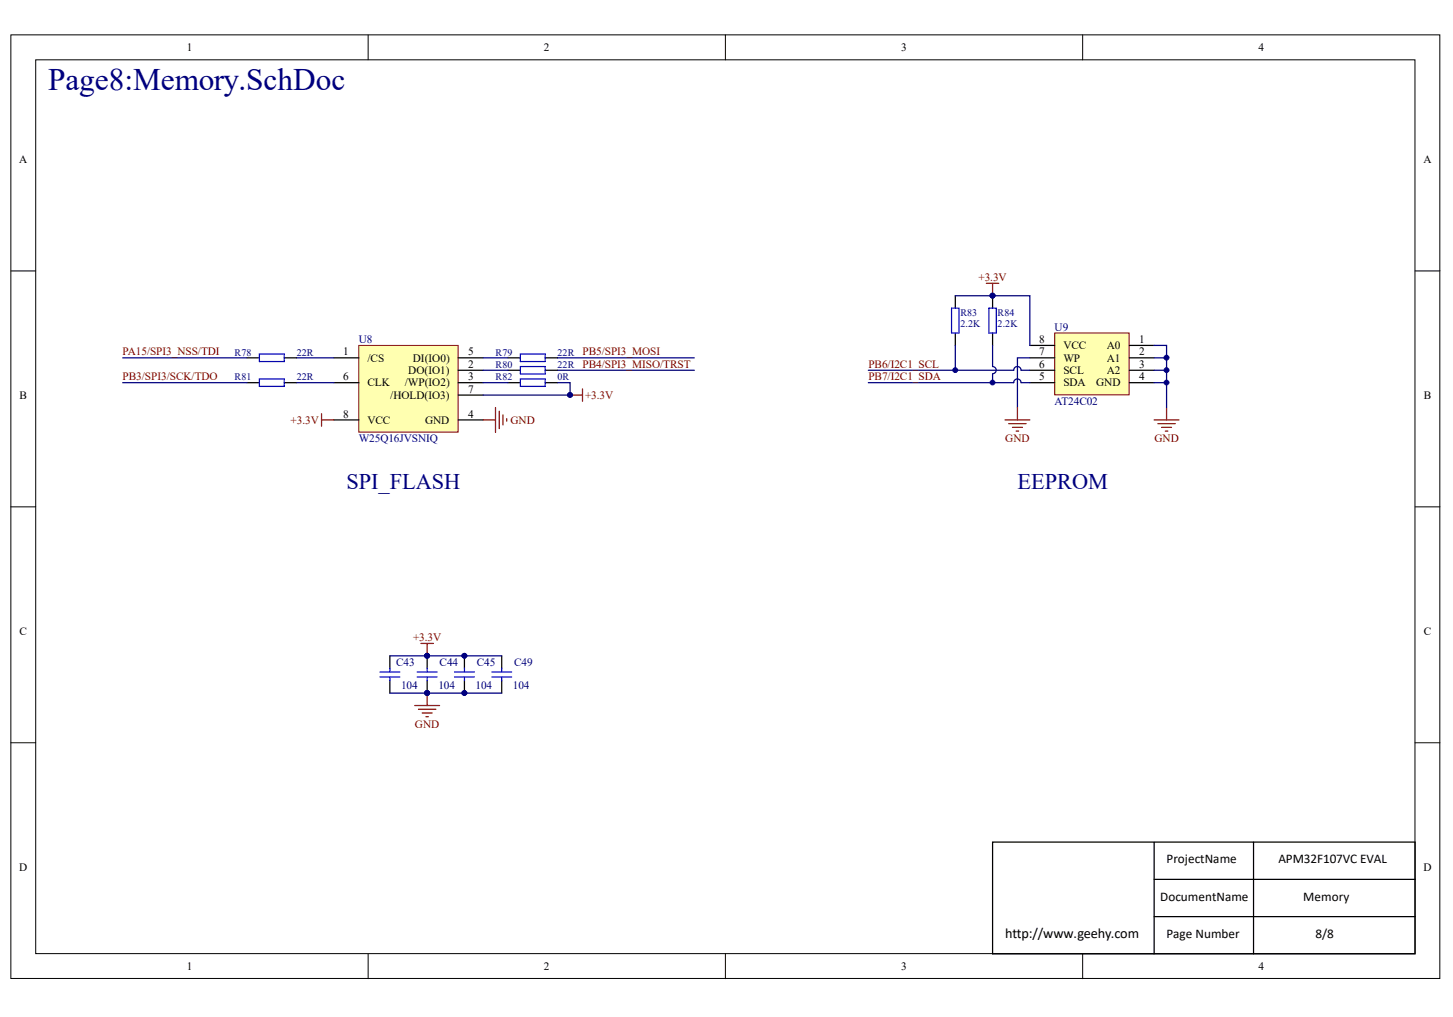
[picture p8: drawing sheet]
<svg xmlns="http://www.w3.org/2000/svg" width="289mm" height="202mm" viewBox="0 0 289 202" stroke-linecap="round" stroke-linejoin="round" font-family="sans-serif">
<defs><g id="words">
<text font-size="6.2" fill="#000080" x="9.6" y="17.9">Page8:Memory.SchDoc</text>
<g font-size="4.4" fill="#000080">
<text x="68.9" y="97.3">SPI_FLASH</text>
<text x="202.3" y="97.3">EEPROM</text>
</g>
<text font-size="2.8" x="199.9" y="186.4">http://www.geehy.com</text>
<g font-size="2.6">
<text x="232" y="171.6">ProjectName</text>
<text x="254.2" y="171.6">APM32F107VC EVAL</text>
<text x="230.7" y="179">DocumentName</text>
<text x="259.2" y="179">Memory</text>
<text x="232" y="186.4">Page Number</text>
<text x="261.6" y="186.4">8/8</text>
</g>
<g font-size="2.2">
<text x="37.1" y="10.2">1</text>
<text x="108.2" y="10.2">2</text>
<text x="179.2" y="10.2">3</text>
<text x="250.3" y="10.2">4</text>
<text x="3.8" y="32.4">A</text>
<text x="283" y="32.4">A</text>
<text x="68.2" y="70.6">1</text>
<text x="73.1" y="71.9">/CS</text>
<text x="82.1" y="71.9">DI(IO0)</text>
<text x="93.1" y="70.6">5</text>
<text x="206.6" y="70.6">7</text>
<text x="206.6" y="68.2">8</text>
<text x="211.4" y="71.9">WP</text>
<text x="211.4" y="69.4">VCC</text>
<text x="220.1" y="69.4">A0</text>
<text x="220.1" y="71.9">A1</text>
<text x="226.5" y="68.2">1</text>
<text x="226.5" y="70.6">2</text>
<text x="68.2" y="75.6">6</text>
<text x="73.1" y="76.8">CLK</text>
<text x="80.5" y="76.8">/WP(IO2)</text>
<text x="81.2" y="74.4">DO(IO1)</text>
<text x="93.1" y="73.1">2</text>
<text x="93.1" y="75.6">3</text>
<text x="206.6" y="75.6">5</text>
<text x="206.6" y="73.1">6</text>
<text x="211.4" y="76.8">SDA</text>
<text x="211.4" y="74.4">SCL</text>
<text x="218" y="76.8">GND</text>
<text x="220.1" y="74.4">A2</text>
<text x="226.5" y="73.1">3</text>
<text x="226.5" y="75.6">4</text>
<text x="3.9" y="79.3">B</text>
<text x="68.2" y="83">8</text>
<text x="77.6" y="79.3">/HOLD(IO3)</text>
<text x="93.1" y="83">4</text>
<text x="93.1" y="78">7</text>
<text x="283.1" y="79.3">B</text>
<text x="73.1" y="84.2">VCC</text>
<text x="84.5" y="84.2">GND</text>
<text x="3.9" y="126.2">C</text>
<text x="283.1" y="126.2">C</text>
<text x="3.8" y="173.1">D</text>
<text x="283" y="173.1">D</text>
<text x="37.1" y="192.8">1</text>
<text x="108.2" y="192.8">2</text>
<text x="179.2" y="192.8">3</text>
<text x="250.3" y="192.8">4</text>
</g>
<g font-size="2.2" fill="#800000">
<text x="194.6" y="55.8">+3.3V</text>
<text x="24.4" y="70.6">PA15/SPI3_NSS/TDI</text>
<text x="115.8" y="70.6">PB5/SPI3_MOSI</text>
<text x="24.4" y="75.6">PB3/SPI3/SCK/TDO</text>
<text x="115.8" y="73.1">PB4/SPI3_MISO/TRST</text>
<text x="172.7" y="73.1">PB6/I2C1_SCL</text>
<text x="172.7" y="75.6">PB7/I2C1_SDA</text>
<text x="116.3" y="79.3">+3.3V</text>
<text x="57.8" y="84.2">+3.3V</text>
<text x="101.5" y="84.2">GND</text>
<text x="199.9" y="87.9">GND</text>
<text x="229.6" y="87.9">GND</text>
<text x="82.1" y="127.4">+3.3V</text>
<text x="82.5" y="144.7">GND</text>
</g>
<g font-size="2.2" fill="#000080">
<text x="209.7" y="65.7">U9</text>
<text x="71.3" y="68.2">U8</text>
<text x="209.7" y="80.5">AT24C02</text>
<text x="71.3" y="87.9">W25Q16JVSNIQ</text>
<text x="78.8" y="132.3">C43</text>
<text x="79.8" y="137">104</text>
<text x="87.2" y="137">104</text>
<text x="87.4" y="132.3">C44</text>
<text x="94.6" y="137">104</text>
<text x="94.8" y="132.3">C45</text>
<text x="102" y="137">104</text>
<text x="102.2" y="132.3">C49</text>
</g>
<g font-size="2" fill="#000080">
<text x="191" y="62.8">R83</text>
<text x="191" y="65">2.2K</text>
<text x="198.4" y="62.8">R84</text>
<text x="198.4" y="65">2.2K</text>
<text x="46.7" y="70.7">R78</text>
<text x="59" y="70.7">22R</text>
<text x="98.5" y="70.7">R79</text>
<text x="110.9" y="70.7">22R</text>
<text x="46.7" y="75.6">R81</text>
<text x="59" y="75.6">22R</text>
<text x="98.5" y="75.6">R82</text>
<text x="98.5" y="73.2">R80</text>
<text x="110.9" y="75.6">0R</text>
<text x="110.9" y="73.2">22R</text>
</g>
</g></defs>
<g fill="#fff" stroke="#000" stroke-width=".2">
<path d="M2.2 6.9h284.1v187.6h-284.1z"/>
<path d="M7.1 11.9h274.3v177.6h-274.3z"/>
</g>
<path d="M73.2 7v4.9M144.2 7v4.9M215.3 7v4.9M2.2 53.8h4.9M281.4 53.8h4.9M2.2 100.7h4.9M281.4 100.7h4.9M2.2 147.6h4.9M281.4 147.6h4.9M73.2 189.6v4.9M144.2 189.6v4.9M215.3 189.6v4.9" fill="none" stroke="#000" stroke-width=".2"/>
<g fill="none" stroke="#000" stroke-width=".25">
<path d="M77.5 130.4v2.4M77.5 135.3v2.5M84.9 130.4v2.4M84.9 135.3v2.5M92.4 130.4v2.4M92.4 135.3v2.5M99.8 130.4v2.4M99.8 135.3v2.5M197.4 167.4h84v22.2h-84zM229.5 167.4v22.2M229.5 174.8h51.9M249.3 167.4v22.2"/>
<path d="M229.5 182.2h51.9"/>
</g>
<g fill="#000080" stroke="#000080" stroke-width=".2">
<circle cx="84.9" cy="137.7" r=".48"/>
<circle cx="84.9" cy="130.3" r=".48"/>
<circle cx="92.3" cy="137.7" r=".48"/>
<circle cx="92.3" cy="130.3" r=".48"/>
</g>
<g fill="none" stroke="#00f" stroke-width=".25">
<path d="M75.5 133.6h4M75.5 134.6h4M77.5 132.8v.8M77.5 134.6v.7M83 133.6h3.9M83 134.6h3.9M84.9 132.8v.8M84.9 134.6v.7M90.4 133.6h3.9M90.4 134.6h3.9M92.4 132.8v.8M92.4 134.6v.7"/>
<path d="M97.8 133.6h3.9M97.8 134.6h3.9M99.8 132.8v.8M99.8 134.6v.7"/>
</g>
<path d="M83.7 127.9h2.5M84.9 127.9v2.5M84.9 137.8v2.4M82.5 140.2h4.9M83.2 141h3.5M84 141.7h1.9M84.7 142.5h.5" fill="none" stroke="#800000" stroke-width=".25"/>
<path d="M77.5 130.4h22.3M77.5 137.8h22.3" fill="none" stroke="#000080" stroke-width=".25"/>
<path d="M209.7 66.2h14.8v12.3h-14.8z" fill="#ffffb0" stroke="#800000" stroke-width=".2"/>
<path d="M190 58.8v2.5M197.4 58.8v2.5M190 66.2v2.5M197.4 66.2v2.5M204.8 68.7h4.9M204.8 71.1h4.9M204.8 73.6h4.9M204.8 76.1h4.9M224.6 68.7h4.9M224.6 71.1h4.9M224.6 73.6h4.9M224.6 76.1h4.9" fill="none" stroke="#000" stroke-width=".25"/>
<g fill="none" stroke="#000080" stroke-width=".25">
<path d="M190 58.8h14.8v9.9M190 68.7v4.9M197.4 68.7v4.2a.72 .72 0 0 1 .7 .7 .72 .72 0 0 1-.7 .7M197.4 74.3v1.8M203 73.6a.73 .73 0 0 0-.7-.7 .73 .73 0 0 0-.7 .7h-28.9M203 76.1a.73 .73 0 0 0-.7-.8 .73 .73 0 0 0-.7 .8h-28.9M203.1 73.6h1.7M203.1 76.1h1.7M204.8 71.1h-2.5v9.9M229.5 68.7h2.5v12.3M229.5 73.6h2.5M229.5 71.1h2.5"/>
<path d="M229.5 76.1h2.5"/>
</g>
<g fill="#000080" stroke="#000080" stroke-width=".2">
<circle cx="232" cy="73.6" r=".48"/>
<circle cx="232" cy="71.1" r=".48"/>
<circle cx="232" cy="76" r=".48"/>
<circle cx="197.4" cy="58.8" r=".48"/>
<circle cx="197.4" cy="76" r=".48"/>
<circle cx="190" cy="73.6" r=".48"/>
</g>
<path d="M196.1 56.3h2.5M197.4 56.3v2.5M199.8 83.5h5M200.6 84.2h3.4M201.3 84.9h2M202.1 85.7h.5M202.3 81v2.5M229.5 83.5h4.9M230.2 84.2h3.5M231 84.9h2M231.7 85.7h.5M232 81v2.5" fill="none" stroke="#800000" stroke-width=".25"/>
<path d="M189.2 61.3h1.5v4.9h-1.5zM196.6 61.3h1.5v4.9h-1.5z" fill="none" stroke="#00f" stroke-width=".25"/>
<path d="M71.3 68.7h19.8v17.2h-19.8z" fill="#ffffb0" stroke="#800000" stroke-width=".2"/>
<g fill="none" stroke="#000" stroke-width=".25">
<path d="M49.1 71.1h2.5M49.1 76.1h2.5M56.5 71.1h2.5M56.5 76.1h2.5M66.4 71.1h4.9M66.4 76.1h4.9M91.1 71.1h5M91.1 73.6h5M91.1 76.1h5M91.1 78.5h5M101 71.1h2.5M101 73.6h2.5"/>
<path d="M101 76.1h2.5M108.4 71.1h2.5M108.4 73.6h2.5M108.4 76.1h2.5M66.4 83.5h4.9M91.1 83.5h5"/>
</g>
<path d="M113.4 78.5h2.4M115.8 77.3v2.5M63.9 82.2v2.5M63.9 83.5h2.5M96.1 83.5h2.4M98.5 81v4.9M99.3 81.7v3.5M100 82.5v2M100.8 83.2v.5" fill="none" stroke="#800000" stroke-width=".25"/>
<path d="M51.6 70.4h4.9v1.5h-4.9zM51.6 75.3h4.9v1.5h-4.9zM103.5 75.3h4.9v1.5h-4.9zM103.5 72.9h4.9v1.4h-4.9zM103.5 70.4h4.9v1.5h-4.9z" fill="none" stroke="#00f" stroke-width=".25"/>
<path d="M24.4 76.1h24.7M24.4 71.1h24.7M59 76.1h7.4M59 71.1h7.4M96.1 76.1h4.9M96.1 71.1h4.9M96.1 73.6h4.9M110.9 76.1h2.5v2.4h-17.3M110.9 71.1h27.2M110.9 73.6h27.2" fill="none" stroke="#000080" stroke-width=".25"/>
<circle cx="113.3" cy="78.5" r=".48" fill="#000080" stroke="#000080" stroke-width=".2"/>
<use href="#words"/>
</svg>
